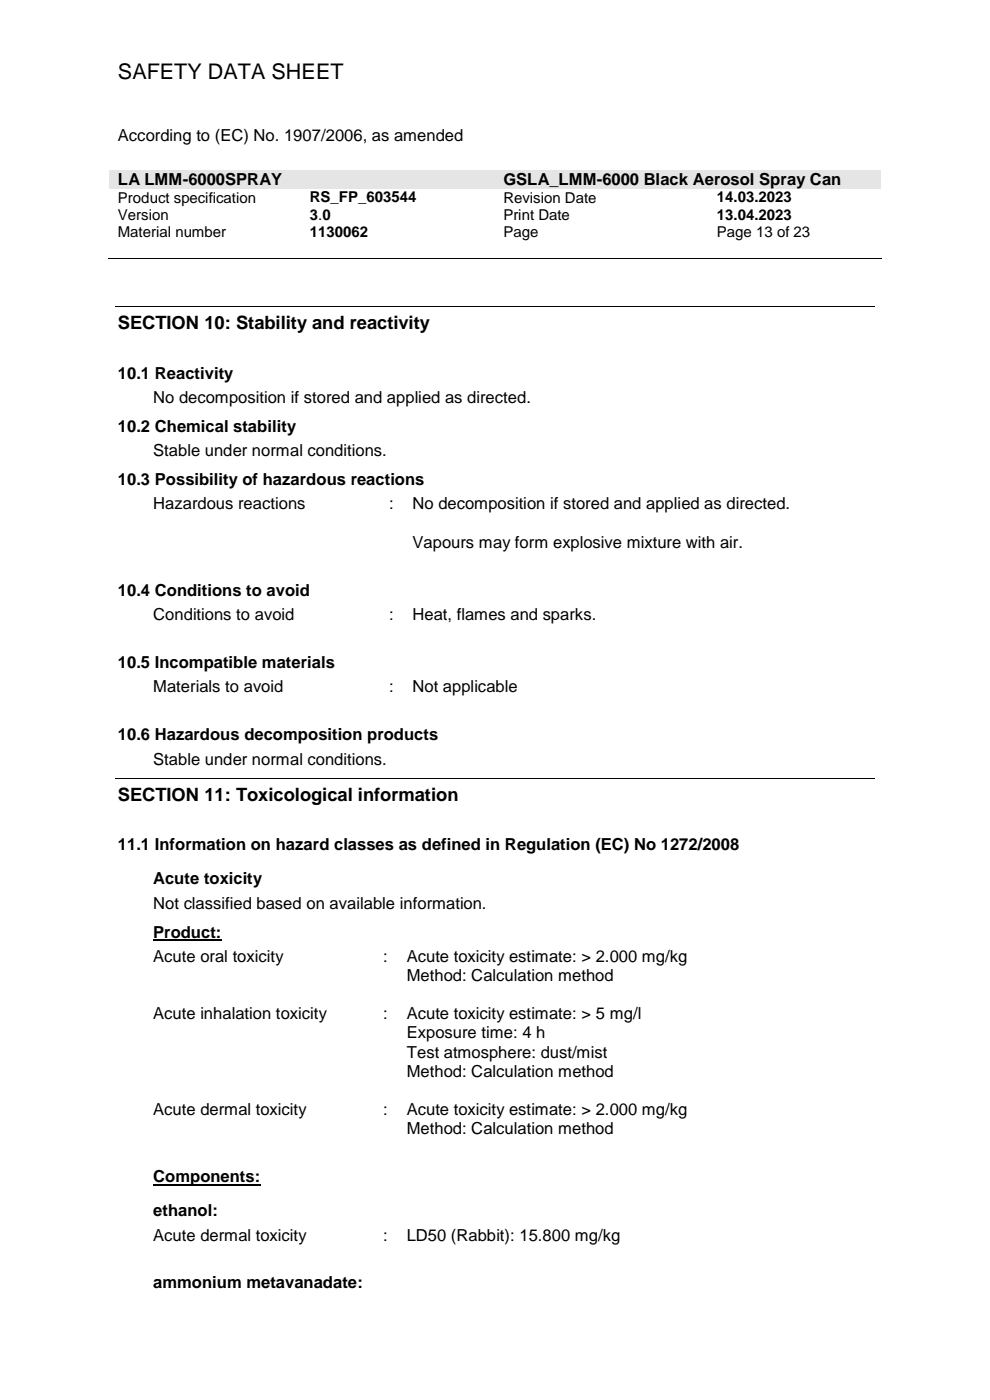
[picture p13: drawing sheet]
<svg xmlns="http://www.w3.org/2000/svg" width="210mm" height="297mm" viewBox="0 0 210 297" stroke-linecap="round" stroke-linejoin="round" font-family="sans-serif">
<defs><g id="words">
<text font-size="4.6" x="25" y="16.8">SAFETY DATA SHEET</text>
<g font-size="3.9">
<text x="25" y="69.8">SECTION 10: Stability and reactivity</text>
<text x="25" y="169.9">SECTION 11: Toxicological information</text>
</g>
<g font-size="3.5">
<text x="25" y="29.9">According to (EC) No. 1907/2006, as amended</text>
<text x="25" y="39.2">LA LMM-6000SPRAY</text>
<text x="106.8" y="39.2">GSLA_LMM-6000 Black Aerosol Spray Can</text>
<text x="25" y="80.3">10.1 Reactivity</text>
<text x="32.5" y="85.5">No decomposition if stored and applied as directed.</text>
<text x="25" y="91.6">10.2 Chemical stability</text>
<text x="32.5" y="96.7">Stable under normal conditions.</text>
<text x="25" y="102.9">10.3 Possibility of hazardous reactions</text>
<text x="32.5" y="108.1">Hazardous reactions</text>
<text x="82.5" y="108.1">:</text>
<text x="87.5" y="108.1">No decomposition if stored and applied as directed.</text>
<text x="87.5" y="116.2">Vapours may form explosive mixture with air.</text>
<text x="25" y="126.3">10.4 Conditions to avoid</text>
<text x="32.5" y="131.5">Conditions to avoid</text>
<text x="82.5" y="131.5">:</text>
<text x="87.5" y="131.5">Heat, flames and sparks.</text>
<text x="25" y="141.7">10.5 Incompatible materials</text>
<text x="32.5" y="146.9">Materials to avoid</text>
<text x="82.5" y="146.9">:</text>
<text x="87.5" y="146.9">Not applicable</text>
<text x="25" y="157">10.6 Hazardous decomposition products</text>
<text x="32.5" y="162.2">Stable under normal conditions.</text>
<text x="25" y="180.4">11.1 Information on hazard classes as defined in Regulation (EC) No 1272/2008</text>
<text x="32.5" y="187.6">Acute toxicity</text>
<text x="32.5" y="192.8">Not classified based on available information.</text>
<text x="32.5" y="198.9">Product:</text>
<text x="32.5" y="204.1">Acute oral toxicity</text>
<text x="81.3" y="204.1">:</text>
<text x="86.3" y="204.1">Acute toxicity estimate: &gt; 2.000 mg/kg</text>
<text x="86.3" y="208.1">Method: Calculation method</text>
<text x="32.5" y="216.2">Acute inhalation toxicity</text>
<text x="81.3" y="216.2">:</text>
<text x="86.3" y="216.2">Acute toxicity estimate: &gt; 5 mg/l</text>
<text x="86.3" y="220.3">Exposure time: 4 h</text>
<text x="86.3" y="224.4">Test atmosphere: dust/mist</text>
<text x="86.3" y="228.4">Method: Calculation method</text>
<text x="32.5" y="236.6">Acute dermal toxicity</text>
<text x="81.3" y="236.6">:</text>
<text x="86.3" y="236.6">Acute toxicity estimate: &gt; 2.000 mg/kg</text>
<text x="86.3" y="240.6">Method: Calculation method</text>
<text x="32.5" y="250.8">Components:</text>
<text x="32.5" y="258">ethanol:</text>
<text x="32.5" y="263.2">Acute dermal toxicity</text>
<text x="81.3" y="263.2">:</text>
<text x="86.3" y="263.2">LD50 (Rabbit): 15.800 mg/kg</text>
<text x="32.5" y="273.3">ammonium metavanadate:</text>
</g>
<g font-size="3.2">
<text x="25" y="43">Product specification</text>
<text x="25" y="46.7">Version</text>
<text x="65.7" y="42.9">RS_FP_603544</text>
<text x="65.7" y="46.6">3.0</text>
<text x="106.8" y="43">Revision Date</text>
<text x="106.8" y="46.7">Print Date</text>
<text x="152.1" y="42.9">14.03.2023</text>
<text x="152.1" y="46.6">13.04.2023</text>
<text x="25" y="50.3">Material number</text>
<text x="65.7" y="50.2">1130062</text>
<text x="106.8" y="50.3">Page</text>
<text x="152.1" y="50.3">Page 13 of 23</text>
</g>
</g></defs>
<g fill="#e5e5e5">
<path d="M23.1 36h81.8v4h-81.8z" fill-rule="evenodd"/>
<path d="M25 36h78v4h-78z" fill-rule="evenodd"/>
<path d="M104.9 36h82v4h-82z" fill-rule="evenodd"/>
<path d="M106.8 36h78.2v4h-78.2z" fill-rule="evenodd"/>
</g>
<path d="M22.9 54.7h164.1M24.5 65.1h161.1M24.5 165.2h161.1" fill="none" stroke="#000" stroke-width=".21"/>
<g fill="#000">
<path d="M63.5 54.7h.2v.1h-.2z" fill-rule="evenodd"/>
<path d="M104.6 54.7h.2v.1h-.2z" fill-rule="evenodd"/>
<path d="M150 54.7h.1v.1h-.1z" fill-rule="evenodd"/>
</g>
<path d="M32.5 199.5h14.5M32.5 251.3h22.8" fill="none" stroke="#000" stroke-width=".38"/>
<use href="#words"/>
</svg>
